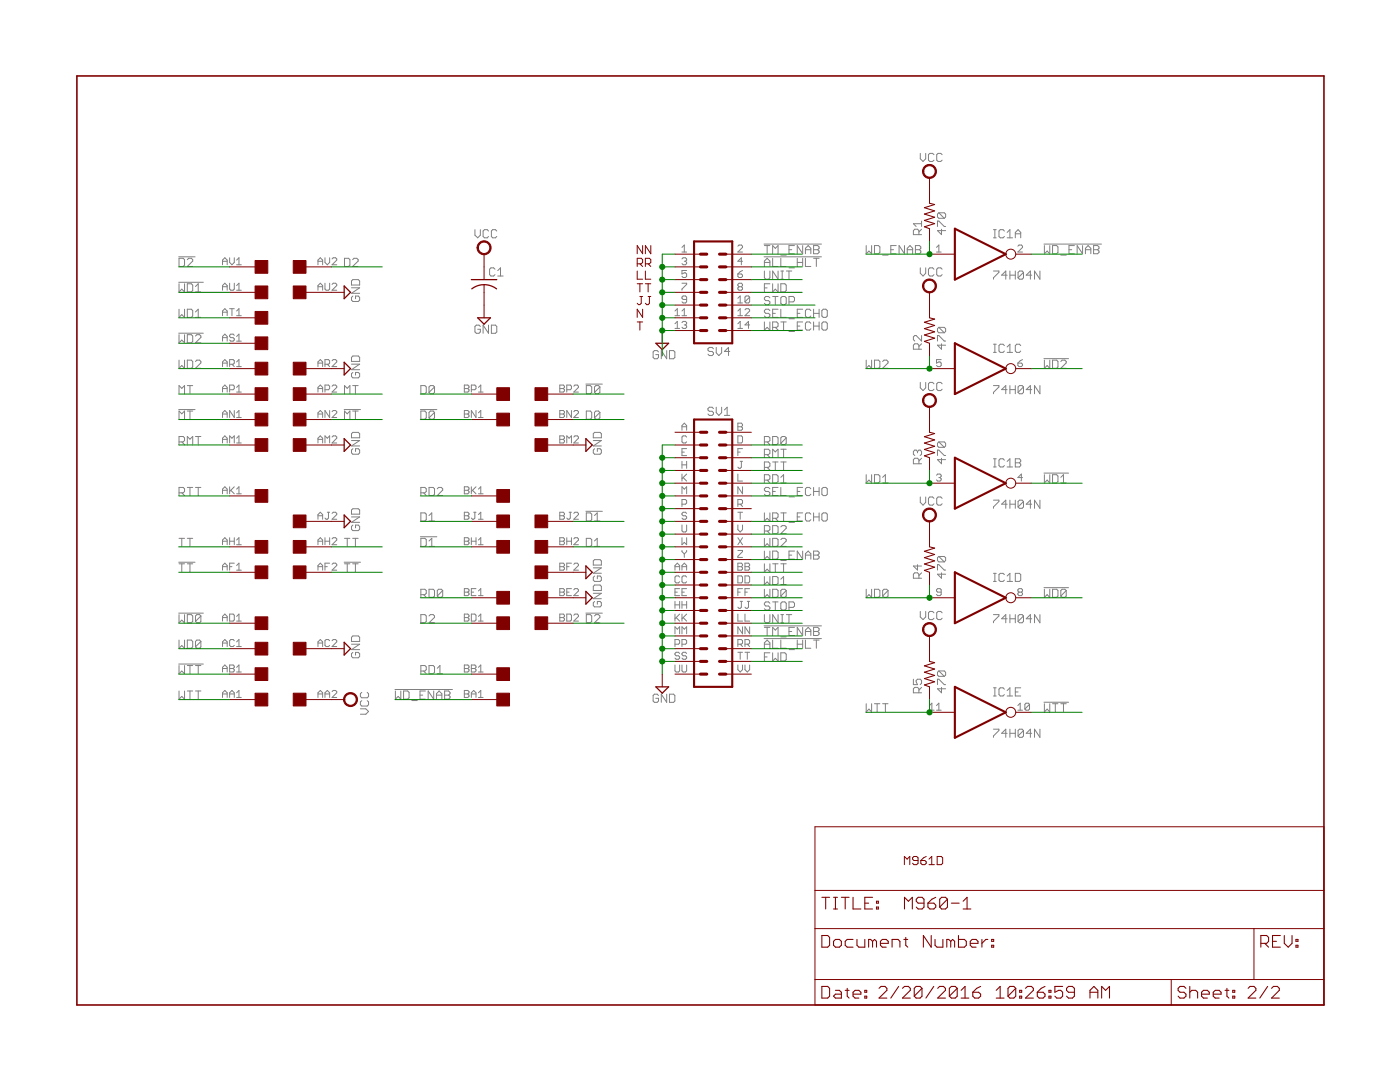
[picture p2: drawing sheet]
<svg xmlns="http://www.w3.org/2000/svg" width="279mm" height="216mm" viewBox="0 0 279 216" stroke-linecap="round" stroke-linejoin="round" font-family="sans-serif">
<g fill="none" stroke="#808080" stroke-width=".2">
<path d="M183.7 30.6v1.1l.5 .5 .5-.5v-1.1M186.4 30.9l-.3-.3h-.5l-.3 .3v1.1l.3 .2h.5l.3-.2M188 30.9l-.3-.3h-.5l-.3 .3v1.1l.3 .2h.5l.3-.2M35.7 56.3h4.9M35.7 51.2h3.2M35.7 51.5h.9l.2 .3v1.1l-.2 .3h-.9zM35.7 56.6v1.7l.6-.6 .5 .6v-1.7M37.4 56.6h.8l.3 .3v1.1l-.3 .3h-.8zM37.4 51.8l.3-.3h.5l.3 .3v.3l-1.1 1.1h1.1M39 57.2l.6-.6v1.7M39 58.3h1.1M44.4 57.2h.9"/>
<path d="M44.4 52.1h.9M44.4 52.8v-.9l.5-.5 .4 .5v.9M44.4 57.9v-.9l.5-.5 .4 .5v.9M45.8 56.5v1.2l.3 .2h.4l.3-.2v-1.2M45.8 51.4v1l.5 .4 .5-.4v-1M47.2 57.9h1M47.2 52.8h1M47.2 51.9l.5-.5v1.4M47.2 57l.5-.5v1.4M63.5 52.8v-.9l.4-.5 .5 .5v.9M63.5 57.9v-.9l.4-.5 .5 .5v.9M63.5 57.2h.9"/>
<path d="M63.5 52.1h.9M64.9 51.4v1l.4 .4 .5-.4v-1M64.9 56.5v1.2l.2 .2h.5l.2-.2v-1.2M66.3 51.7l.2-.3h.5l.2 .3v.2l-.9 .9h.9M66.3 56.7l.2-.2h.5l.2 .2v.3l-.9 .9h.9M68.7 51.5h.9l.2 .3v1.1l-.2 .3h-.9zM70.1 57.4h1.7l-1.7 1.1h1.7M70.4 51.8l.3-.3h.5l.3 .3v.3l-1.1 1.1h1.1M70.4 55.8h1.1l.3 .3v.8h-1.7v-.8zM70.4 59.1l-.3 .3v.5l.3 .3h1.1l.3-.3v-.5l-.3-.3h-.5v.5M94.8 45.8v1.1l.5 .6 .6-.6v-1.1M97.5 46.1l-.3-.3h-.5l-.3 .3v1.1l.3 .3h.5l.3-.3"/>
<path d="M98.8 53.7l-.3-.3h-.5l-.3 .3v1.1l.3 .3h.5l.3-.3M99.1 46.1l-.2-.3h-.6l-.2 .3v1.1l.2 .3h.6l.2-.3M99.3 55.1h1.1M99.3 54l.6-.6v1.7M136.1 56.5h.9v.2l-.9 1v.2M136.1 51.7l.2-.3h.5l.2 .3v.2l-.2 .2M136.1 50.3h.9M136.1 49.4l.5-.5v1.4M136.6 52.1h.2M136.8 52.1l.2 .3v.2l-.2 .2h-.5l-.2-.2M137 59.8h-.7l-.2-.3v-.2l.2-.2h.5l.2 .2v.9l-.2 .3h-.5l-.2-.3M137 54h-.9v.7l.7-.3 .2 .3v.4l-.2 .3h-.5l-.2-.3"/>
<path d="M147.3 49.1l.2-.2h.5l.2 .2v.3l-.9 .9h.9M147.3 54.7h.7l.2 .2v.2l-.2 .3h-.5l-.2-.3zM147.3 59.5l.4-.4v1.4M147.5 57.2h.5M147.5 57.2l-.2 .2v.3l.2 .2h.5l.2-.2v-.3l-.2-.2M147.5 57.2l-.2-.2v-.3l.2-.2h.5l.2 .2v.3l-.2 .2M148.2 52.1h-.9l.7-.7v1.4M148.2 54l-.9 .7M149.6 59.3l-.2-.2h-.5l-.2 .2v.9M149.6 59.3v.9l-.2 .3h-.5l-.2-.3M149.6 59.3l-.9 .9M152.5 48.7h11.4"/>
<path d="M152.5 51.2h11.4M152.5 57.4h.6M152.5 54.1v1.3l.3 .3h.6l.2-.3v-1.3M152.5 53.2v-1.1l.6-.6 .5 .6v1.1M152.5 49h1.1M152.5 52.4h1.1M153.1 49v1.6M153.6 56.6h-1.1v1.7M153.6 59.4l-.2-.2h-.6l-.3 .2v.3l.3 .3h.6l.2 .2v.3l-.2 .3h-.6l-.3-.3M154.2 50.6v-1.6l.5 .6 .6-.6v1.6M154.2 51.5v1.7h1.1M154.2 56.6v1.7l.5-.6 .6 .6v-1.7"/>
<path d="M154.2 59.2h1.1M154.7 59.2v1.6M155.3 54.1v1.6l-1.1-1.6v1.6M155.8 54.1h.6M155.8 55.7h.6M155.8 59.4l.3-.2h.5l.3 .2v1.1l-.3 .3h-.5l-.3-.3zM155.8 51.5v1.7h1.1M155.8 56.6h.8l.3 .3v1.1l-.3 .3h-.8zM155.8 50.9h1.1M156.1 54.1v1.6M156.9 54.1h1.1M157.5 53.4h1.1"/>
<path d="M157.5 49.8h.5M157.5 54.1v1.6M158.6 49h-1.1v1.6h1.1M159.1 51.5v1.7M159.1 52.4h1.1M160.2 49v1.6l-1.1-1.6v1.6M160.2 51.5v1.7M160.7 50.6v-1l.6-.6 .5 .6v1M160.7 49.8h1.1M160.7 51.5v1.7h1.1M162.4 49h.8l.3 .3v.3l-.3 .2 .3 .3v.3l-.3 .2h-.8zM162.4 49.8h.8"/>
<path d="M162.4 51.5h1.1M162.9 51.5v1.7M172.9 49v1.6l.5-.5 .5 .5v-1.6M174.5 49h.8l.3 .3v1.1l-.3 .2h-.8zM176.1 50.9h1.1M177.8 49.8h.5M178.9 49h-1.1v1.6h1.1M180.5 49v1.6l-1.1-1.6v1.6M181.1 49.8h1M181.1 50.6v-1l.5-.6 .5 .6v1M182.7 49h.8l.3 .3v.3l-.3 .2 .3 .3v.3l-.3 .2h-.8zM182.7 49.8h.8"/>
<path d="M183.4 46.8v-.8l-.3-.3h-.5l-.3 .3v.8h1.6M183.7 53.4v1.1l.5 .6 .5-.6v-1.1M183.9 45.7l-.5 .6M183.9 44.6h-1.6l.5 .6M183.9 44.1v1.1M186.4 53.7l-.3-.3h-.5l-.3 .3v1.1l.3 .3h.5l.3-.3M186.9 49.4l.5-.5v1.4M186.9 50.3h.9M187.1 45.2v-1.1h.3l1 1.1h.3M187.4 42.5l-.3 .2v.6l.3 .3h1M187.4 42.5h1l.3 .2v.6l-.3 .3M187.4 42.5l1 1.1"/>
<path d="M187.9 45.7v1.1l-.8-.8h1.6M188 53.7l-.3-.3h-.5l-.3 .3v1.1l.3 .3h.5l.3-.3M198.3 54.1h1v.3l-1 1v.3M198.3 45.8h.5M198.3 47.5h.5M198.5 45.8v1.7M200.4 46.1l-.2-.3h-.6l-.2 .3v1.1l.2 .3h.6l.2-.3M201 54.9h-1.1l.8-.8v1.6M201 46.4l.5-.6v1.7M201 47.5h1.1M201.5 54.9h1.1M201.5 54.1v1.6"/>
<path d="M202.6 47.5v-1.1l.6-.6 .5 .6v1.1M202.6 54.1v1.6M202.6 46.7h1.1M203.1 49.1l.3-.2h.4l.3 .2v.3l-1 .9h1M204.3 54.4l-.3-.3h-.5l-.3 .3v1M204.3 54.4v1l-.3 .3h-.5l-.3-.3M204.3 54.4l-1.1 1M205.9 54.9h-1.1l.8-.8v1.6M207.5 54.1v1.6l-1-1.6v1.6M208.3 48.7h11.5M208.4 49v1.6l.6-.5 .5 .5v-1.6M210.1 49h.8l.2 .3v1.1l-.2 .2h-.8z"/>
<path d="M211.7 50.9h1.1M213.3 49.8h.6M214.4 49h-1.1v1.6h1.1M216 49v1.6l-1-1.6v1.6M216.6 49.8h1.1M216.6 50.6v-1l.5-.6 .6 .6v1M218.2 49h.9l.2 .3v.3l-.2 .2 .2 .3v.3l-.2 .2h-.9zM218.2 49.8h.9M35.7 66.5h4.9M35.7 78.6v-1.7l.6 .6 .5-.6v1.7M35.7 61.7v1.6l.6-.5 .5 .5v-1.6M35.7 66.8v1.6l.6-.5 .5 .5v-1.6"/>
<path d="M35.7 71.9v1.6l.6-.6 .5 .6v-1.6M37.4 76.9h1.1M37.4 61.7h.8l.3 .3v1.1l-.3 .2h-.8zM37.4 66.8h.8l.3 .3v1l-.3 .3h-.8zM37.4 71.9h.8l.3 .2v1.1l-.3 .3h-.8zM37.9 76.9v1.7M39 62.3l.6-.6v1.6M39 67.1l.3-.3h.5l.3 .3v.2l-1.1 1.1h1.1M39 72.1l.3-.2h.5l.3 .2v.3l-1.1 1.1h1.1M39 63.3h1.1M44.4 77.5h.9M44.4 72.5h.9"/>
<path d="M44.4 63v-.9l.5-.5 .4 .5v.9M44.4 68.1v-1l.5-.4 .4 .4v1M44.4 73.2v-1l.5-.4 .4 .4v1M44.4 78.2v-.9l.5-.5 .4 .5v.9M44.4 67.4h.9M44.4 62.3h.9M45.8 77.8h.7l.3-.3v-.4l-.3-.3h-.7v1.4M45.8 72.7h.7l.3-.2v-.5l-.3-.2h-.7v1.4M45.8 61.6h1M46.3 72.7l.5 .5M46.3 61.6v1.4M46.8 66.9l-.3-.2h-.4l-.3 .2v.2l.3 .3h.4l.3 .2v.2l-.3 .3h-.4l-.3-.3"/>
<path d="M47.2 68.1h1M47.2 78.2h1M47.2 73.2h1M47.2 62.1l.5-.5v1.4M47.2 67.1l.5-.4v1.4M47.2 72.2l.5-.4v1.4M47.2 77.3l.5-.5v1.4M47.2 63h1M63.5 73.2v-1l.4-.4 .5 .4v1M63.5 78.2v-.9l.4-.5 .5 .5v.9M63.5 77.5h.9M63.5 72.5h.9"/>
<path d="M64.9 72.7h.7l.2-.2v-.5l-.2-.2h-.7v1.4M64.9 77.8h.7l.2-.3v-.4l-.2-.3h-.7v1.4M65.3 72.7l.5 .5M66.3 72l.2-.2h.5l.2 .2v.2l-.9 1h.9M66.3 77.1l.2-.3h.5l.2 .3v.2l-.9 .9h.9M68.7 78.6v-1.7l.6 .6 .5-.6v1.7M70.1 72.7h1.7l-1.7 1.1h1.7M70.4 76.9h1.1M70.4 71h1.1l.3 .3v.8h-1.7v-.8zM70.4 74.3l-.3 .3v.5l.3 .3h1.1l.3-.3v-.5l-.3-.3h-.5v.5M70.9 76.9v1.7M84 76.9h.8l.3 .3v1.1l-.3 .3h-.8z"/>
<path d="M86.7 77.2l-.3-.3h-.5l-.3 .3v1.1M86.7 77.2v1.1l-.3 .3h-.5l-.3-.3M86.7 77.2l-1.1 1.1M92.7 77.5h.7M92.7 76.8h.7l.2 .3v.2l-.2 .2 .2 .3v.2l-.2 .2h-.7zM94.1 77.8h.7l.2-.3v-.4l-.2-.3h-.7v1.4M95.5 78.2h.9M95.5 77.3l.4-.5v1.4M95.9 65.2l-.3-.3h-.5l-.3 .3v1l.3 .3h.5l.3-.3v-.5h-.6M97.5 64.9v1.6l-1.1-1.6v1.6M98.1 64.9h.8l.2 .3v1l-.2 .3h-.8zM111.7 77.5h.7"/>
<path d="M111.7 76.8h.7l.2 .3v.2l-.2 .2 .2 .3v.2l-.2 .2h-.7zM113.1 77.8h.7l.2-.3v-.4l-.2-.3h-.7v1.4M114.5 77.1l.2-.3h.5l.2 .3v.2l-.9 .9h.9M116.9 76.6h3.3M117 76.9h.8l.3 .3v1.1l-.3 .3h-.8zM119.7 77.2l-.3-.3h-.5l-.3 .3v1.1M119.7 77.2v1.1l-.3 .3h-.5l-.3-.3M119.7 77.2l-1.1 1.1M131.4 70.2l-.3-.2h-.5l-.3 .2v1.1l.3 .3h.5l.3-.3v-.5h-.5M133.1 70v1.6l-1.1-1.6v1.6M133.6 70h.8l.3 .2v1.1l-.3 .3h-.8zM134.7 63h.9"/>
<path d="M134.7 62.1l.5-.5v1.4M134.7 64.6l.5-.5v1.4M134.7 65.5h.9M136.1 64.4l.2-.3h.5l.2 .3v.2l-.2 .2M136.1 63h.9M136.1 62.1l.5-.5v1.4M136.6 64.8h.2M136.8 64.8l.2 .3v.2l-.2 .2h-.5l-.2-.2M142.4 69.6l-.3-.3h-.5l-.3 .3v.3l.3 .2h.5l.3 .3v.3l-.3 .3h-.5l-.3-.3M142.9 69.3v1.1l.6 .6 .5-.6v-1.1M145.6 70.1h-1l.8-.8v1.7M147.3 63h.9"/>
<path d="M147.3 62.1l.4-.5v1.4M147.3 64.6l.4-.5v1.4M147.3 60.5h.9M147.3 65.5h.9M148.7 61.8l.2-.2h.5l.2 .2v.3l-.9 .9h.9M149.6 64.8h-.9l.7-.7v1.4M152.5 64.2v1.7l.6-.6 .5 .6v-1.7M153.6 62l-.2-.3h-.6l-.3 .3v.3l.3 .2h.6l.2 .3v.3l-.2 .2h-.6l-.3-.2M154.2 65.3h.8l.3-.2v-.6l-.3-.3h-.8v1.7M154.2 62.5h.5M154.7 65.3l.6 .6M155.3 61.7h-1.1v1.6h1.1"/>
<path d="M155.8 61.7v1.6h1.1M155.8 64.2h1.1M156.4 64.2v1.7M157.5 60.2h.8l.3-.2v-.6l-.3-.2h-.8v1.6M157.5 66.1h1.1M157.5 63.6h1.1M159.1 65.1h.5M159.1 62.5h.5M160.2 61.7h-1.1v1.6h1.1M160.2 64.2h-1.1v1.7h1.1M161.8 62l-.3-.3h-.5l-.3 .3v1.1l.3 .2h.5l.3-.2M161.8 64.5l-.3-.3h-.5l-.3 .3v1.1l.3 .3h.5l.3-.3"/>
<path d="M162.4 61.7v1.6M162.4 64.2v1.7M162.4 65.1h1.1M162.4 62.5h1.1M163.5 61.7v1.6M163.5 64.2v1.7M164 62l.3-.3h.5l.3 .3v1.1l-.3 .2h-.5l-.3-.2zM164.3 64.2h.5l.3 .3v1.1l-.3 .3h-.5l-.3-.3v-1.1zM172.9 71.9v1.6l.5-.6 .5 .6v-1.6M174.5 71.9h.8l.3 .2v1.1l-.3 .3h-.8zM176.1 72.1l.3-.2h.6l.2 .2v.3l-1.1 1.1h1.1M183.4 69.7v-.8l-.3-.3h-.5l-.3 .3v.8h1.6"/>
<path d="M183.7 76.3v1.1l.5 .5 .5-.5v-1.1M183.9 67v1.1l-1.1-1.1h-.2l-.3 .2v.6l.3 .3M183.9 68.6l-.5 .5M186.4 76.6l-.3-.3h-.5l-.3 .3v1.1l.3 .2h.5l.3-.2M187.1 68.1v-1.1h.3l1 1.1h.3M187.4 65.3h1l.3 .3v.5l-.3 .3M187.4 65.3l-.3 .3v.5l.3 .3h1M187.4 65.3l1 1.1M187.8 71.8h-.9v.7l.5-.3h.2l.2 .3v.4l-.2 .3h-.5l-.2-.3M187.9 68.6v1.1l-.8-.8h1.6M188 76.6l-.3-.3h-.5l-.3 .3v1.1l.3 .2h.5l.3-.2M198.3 76.9h1v.3l-1 1.1v.3"/>
<path d="M198.3 70.3h.5M198.3 68.7h.5M198.5 68.7v1.6M200.4 69l-.2-.3h-.6l-.2 .3v1l.2 .3h.6l.2-.3M201 77.7h-1.1l.8-.8v1.7M201 69.2l.5-.5v1.6M201 70.3h1.1M201.5 76.9v1.7M201.5 77.7h1.1M202.6 76.9v1.7M203.1 72.5h.7l.3 .2v.2l-.3 .3h-.4l-.3-.3zM203.7 69l-.2-.3h-.6l-.3 .3v1l.3 .3h.6l.2-.3"/>
<path d="M204.1 71.8l-1 .7M204.3 77.2l-.3-.3h-.5l-.3 .3v1.1M204.3 77.2v1.1l-.3 .3h-.5l-.3-.3M204.3 77.2l-1.1 1.1M205.9 77.7h-1.1l.8-.8v1.7M207.5 76.9v1.7l-1-1.7v1.7M208.3 71.6h5M208.4 71.9v1.6l.6-.6 .5 .6v-1.6M210.1 71.9h.8l.2 .2v1.1l-.2 .3h-.8zM211.7 72.1l.3-.2h.5l.3 .2v.3l-1.1 1.1h1.1M35.7 81.7h3.2M35.7 88.2h.9l.2-.3v-.5l-.2-.3h-.9v1.6"/>
<path d="M35.7 98.3h.9l.2-.2v-.6l-.2-.2h-.9v1.6M35.7 83.7v-1.7l.6 .6 .5-.6v1.7M36.3 88.2l.5 .5M36.3 98.3l.5 .6M37.4 88.7v-1.6l.5 .5 .6-.5v1.6M37.4 97.3h1.1M37.4 82h1.1M37.9 82v1.7M37.9 97.3v1.6M39 87.1h1.1M39 97.3h1.1M39.6 87.1v1.6"/>
<path d="M39.6 97.3v1.6M44.4 87.7h.9M44.4 82.6h.9M44.4 83.3v-.9l.5-.5 .4 .5v.9M44.4 88.4v-1l.5-.4 .4 .4v1M44.4 98.5v-.9l.5-.5 .4 .5v.9M44.4 97.8h.9M45.8 88.4v-1.4l.5 .4 .5-.4v1.4M45.8 97.1v1.4M46.1 97.8l.7 .7M46.8 81.9v1.4l-1-1.4v1.4M46.8 97.1l-1 1"/>
<path d="M47.2 88.4h1M47.2 83.3h1M47.2 97.6l.5-.5v1.4M47.2 82.4l.5-.5v1.4M47.2 87.4l.5-.4v1.4M47.2 98.5h1M63.5 83.3v-.9l.4-.5 .5 .5v.9M63.5 88.4v-1l.4-.4 .5 .4v1M63.5 87.7h.9M63.5 82.6h.9M64.9 88.4v-1.4l.4 .4 .5-.4v1.4M65.8 81.9v1.4l-.9-1.4v1.4"/>
<path d="M66.3 87.2l.2-.2h.5l.2 .2v.2l-.9 1h.9M66.3 82.1l.2-.2h.5l.2 .2v.3l-.9 .9h.9M68.7 81.7h3.2M68.7 83.7v-1.7l.6 .6 .5-.6v1.7M70.1 87.9h1.7l-1.7 1.1h1.7M70.4 82h1.1M70.4 86.3h1.1l.3 .3v.8h-1.7v-.8zM70.4 89.5l-.3 .3v.6l.3 .2h1.1l.3-.2v-.6l-.3-.3h-.5v.6M70.9 82v1.7M83.9 81.7h3.3M84 82h.8l.3 .3v1.1l-.3 .3h-.8zM84 98.3h.8l.3-.2v-.6l-.3-.2h-.8v1.6"/>
<path d="M84.5 98.3l.6 .6M85.6 97.3h.8l.3 .2v1.1l-.3 .3h-.8zM86.7 82.3l-.3-.3h-.5l-.3 .3v1.1M86.7 82.3v1.1l-.3 .3h-.5l-.3-.3M86.7 82.3l-1.1 1.1M87.3 97.5l.2-.2h.6l.2 .2v.3l-1 1.1h1M92.7 82.6h.7M92.7 81.9h.7l.2 .2v.3l-.2 .2 .2 .2v.3l-.2 .2h-.7zM92.7 97.8h.7M92.7 97.1h.7l.2 .3v.2l-.2 .2 .2 .3v.2l-.2 .2h-.7zM94.1 97.1v1.4M94.3 97.8l.7 .7"/>
<path d="M95 81.9v1.4l-.9-1.4v1.4M95 97.1l-.9 1M95.5 83.3h.9M95.5 98.5h.9M95.5 82.4l.4-.5v1.4M95.5 97.6l.4-.5v1.4M111.7 87.7h.7M111.7 87h.7l.2 .2v.2l-.2 .3 .2 .2v.3l-.2 .2h-.7zM111.7 82.6h.7M111.7 81.9h.7l.2 .2v.3l-.2 .2 .2 .2v.3l-.2 .2h-.7zM113.1 88.4v-1.4l.5 .4 .4-.4v1.4M114 81.9v1.4l-.9-1.4v1.4"/>
<path d="M114.5 87.2l.2-.2h.5l.2 .2v.2l-.9 1h.9M114.5 82.1l.2-.2h.5l.2 .2v.3l-.9 .9h.9M117 82h.8l.3 .3v1.1l-.3 .3h-.8zM118.4 87.9h1.6l-1.6 1.1h1.6M118.7 89.5l-.3 .3v.6l.3 .2h1.1l.2-.2v-.6l-.2-.3h-.6v.6M118.7 86.3h1.1l.2 .3v.8h-1.6v-.8zM119.7 82.3v1.1l-.3 .3h-.5l-.3-.3M119.7 82.3l-.3-.3h-.5l-.3 .3v1.1M119.7 82.3l-1.1 1.1M136.1 85.9v-1l.5-.5 .4 .5v1M136.1 92.1v1.4M136.1 94.6v1.4"/>
<path d="M136.1 98.5v-1.4l.5 .5 .4-.5v1.4M136.1 85.2h.9M136.1 90.2h.5M136.1 92.8h.9M136.3 95.3l.7 .7M137 89.5h-.9v1.4h.9M137 87.2l-.2-.2h-.5l-.2 .2v1l.2 .2h.5l.2-.2M137 92.1v1.4M137 94.6l-.9 .9M142.4 81.5l-.3-.2h-.5l-.3 .2v.3l.3 .3h.5l.3 .2v.3l-.3 .3h-.5l-.3-.3M142.9 81.3v1l.6 .6 .5-.6v-1M144.6 82.9h1"/>
<path d="M144.6 81.8l.5-.5v1.6M147.3 87h.7l.2 .2v1l-.2 .2h-.7zM147.3 94.6v1.4h.9M147.3 84.4h.7l.2 .3v.2l-.2 .3 .2 .2v.2l-.2 .3h-.7zM147.3 85.2h.7M147.3 90.2h.4M147.7 92.1h.5M148 92.1v1.1l-.3 .3h-.2l-.2-.3M148.2 89.5h-.9v1.4M148.2 97.1v1.4l-.9-1.4v1.4M152.5 88.2h.9l.2-.3v-.5l-.2-.3h-.9v1.6M152.5 90.7h.9l.2-.3v-.5l-.2-.3h-.9v1.7"/>
<path d="M152.5 93.3h.9l.2-.3v-.5l-.2-.3h-.9v1.6M152.5 95.8h.9l.2-.3v-.5l-.2-.3h-.9v1.7M153.1 90.7l.5 .6M153.1 93.3l.5 .5M153.1 88.2l.5 .5M153.1 95.8l.5 .6M153.6 97.5l-.2-.2h-.6l-.3 .2v.3l.3 .3h.6l.2 .2v.3l-.2 .3h-.6l-.3-.3M154.2 87.1h.8l.3 .3v1.1l-.3 .2h-.8zM154.2 91.3v-1.7l.5 .6 .6-.6v1.7M154.2 94.7h.8l.3 .3v1.1l-.3 .3h-.8zM154.2 92.2h1.1M154.2 98.1h.5"/>
<path d="M154.7 92.2v1.6M155.3 97.3h-1.1v1.6h1.1M155.8 89.6h1.1M155.8 95.2l.6-.5v1.7M155.8 92.2h1.1M155.8 97.3v1.6h1.1M155.8 96.4h1.1M156.4 89.6v1.7M156.4 92.2v1.6M156.9 87.4l-.3-.3h-.5l-.3 .3v1.1M156.9 87.4v1.1l-.3 .2h-.5l-.3-.2M156.9 87.4l-1.1 1.1"/>
<path d="M157.5 99.1h1.1M159.1 98.1h.5M160.2 97.3h-1.1v1.6h1.1M161.8 97.5l-.3-.2h-.5l-.3 .2v1.1l.3 .3h.5l.3-.3M162.4 97.3v1.6M162.4 98.1h1.1M163.5 97.3v1.6M164 97.5l.3-.2h.5l.3 .2v1.1l-.3 .3h-.5l-.3-.3zM172.9 94.7v1.7l.5-.6 .5 .6v-1.7M174.5 94.7h.8l.3 .3v1.1l-.3 .3h-.8zM176.1 95.2l.6-.5v1.7M176.1 96.4h1.1"/>
<path d="M183.1 90.1l-.3-.3h-.2l-.3 .3v.5l.3 .3M183.1 90.1l.3-.3h.2l.3 .3v.5l-.3 .3M183.1 90.1v.3M183.4 92.5v-.8l-.3-.3h-.5l-.3 .3v.8h1.6M183.7 99.2v1l.5 .6 .5-.6v-1M183.9 91.4l-.5 .6M186.4 99.4l-.3-.2h-.5l-.3 .2v1.1l.3 .3h.5l.3-.3M186.9 94.8l.2-.2h.5l.2 .2v.3l-.2 .2M187.1 90.9v-1.1h.3l1 1.1h.3M187.4 88.2l-.3 .3v.5l.3 .3h1M187.4 88.2h1l.3 .3v.5l-.3 .3M187.4 88.2l1 1.1"/>
<path d="M187.4 95.3h.2M187.6 95.3l.2 .2v.3l-.2 .2h-.5l-.2-.2M187.9 91.4v1.1l-.8-.8h1.6M188 99.4l-.3-.2h-.5l-.3 .2v1.1l.3 .3h.5l.3-.3M198.3 99.8h1v.3l-1 1.1v.2M198.3 93.2h.5M198.3 91.5h.5M198.5 91.5v1.7M200.4 91.8l-.2-.3h-.6l-.2 .3v1.1l.2 .3h.6l.2-.3M201 92.1l.5-.6v1.7M201 93.2h1.1M201.5 99.8v1.6"/>
<path d="M202.6 91.5h.9l.2 .3v.3l-.2 .3 .2 .2v.3l-.2 .3h-.9zM202.6 99.8v1.6M202.6 92.4h.9M204.1 95.3h-1l.7-.7v1.4M207.5 99.8v1.6l-1-1.6v1.6M208.3 94.4h5M208.4 94.7v1.7l.6-.6 .5 .6v-1.7M210.1 94.7h.8l.2 .3v1.1l-.2 .3h-.8zM211.7 96.4h1.1M211.7 95.2l.5-.5v1.7M35.7 112.2h3.2M35.7 112.5h1.1"/>
<path d="M35.7 107.4h1.1M36.3 107.4v1.6M36.3 112.5v1.6M37.4 112.5h1.1M37.4 107.4h1.1M37.9 107.4v1.6M37.9 112.5v1.6M44.4 108h.9M44.4 113.1h.9M44.4 108.7v-.9l.5-.5 .4 .5v.9M44.4 113.8v-1l.5-.4 .4 .4v1M45.8 108h1"/>
<path d="M45.8 113.1h.5M45.8 107.3v1.4M46.8 112.4h-1v1.4M46.8 107.3v1.4M47.2 113.8h1M47.2 108.7h1M47.2 107.8l.5-.5v1.4M47.2 112.8l.5-.4v1.4M63.5 103.6v-.9l.4-.5 .5 .5v.9M63.5 108.7v-.9l.4-.5 .5 .5v.9M63.5 113.8v-1l.4-.4 .5 .4v1M63.5 102.9h.9"/>
<path d="M63.5 108h.9M63.5 113.1h.9M64.9 107.3v1.4M64.9 108h.9M64.9 113.1h.4M65.3 102.2h.5M65.6 102.2v1.2l-.3 .2h-.2l-.2-.2M65.8 112.4h-.9v1.4M65.8 107.3v1.4M66.3 112.6l.2-.2h.5l.2 .2v.2l-.9 1h.9M66.3 102.4l.2-.2h.5l.2 .2v.3l-.9 .9h.9M66.3 107.5l.2-.2h.5l.2 .2v.3l-.9 .9h.9"/>
<path d="M68.7 112.2h3.2M68.7 112.5h1.1M68.7 107.4h1.1M69.3 107.4v1.6M69.3 112.5v1.6M70.1 101.8l.3-.3h1.1l.3 .3v.8h-1.7zM70.1 103.1h1.7l-1.7 1.1h1.7M70.4 112.5h1.1M70.4 107.4h1.1M70.4 104.8l-.3 .3v.5l.3 .3h1.1l.3-.3v-.5l-.3-.3h-.5v.5M70.9 107.4v1.6M70.9 112.5v1.6"/>
<path d="M83.9 107.1h3.3M84 118.7h.8l.3-.3v-.6l-.3-.2h-.8v1.6M84 102.3h.8l.3 .3v1.1l-.3 .3h-.8zM84 107.4h.8l.3 .3v1.1l-.3 .2h-.8zM84.5 118.7l.6 .5M85.6 117.6h.8l.3 .2v1.1l-.3 .3h-.8zM85.6 109h1.1M85.6 107.9l.6-.5v1.6M85.6 102.9l.6-.6v1.7M85.6 104h1.1M88.3 117.8v1.1l-.2 .3h-.6l-.2-.3M88.3 117.8l-.2-.2h-.6l-.2 .2v1.1"/>
<path d="M88.3 117.8l-1 1.1M92.7 102.9h.7M92.7 102.2h.7l.2 .2v.3l-.2 .2 .2 .2v.3l-.2 .2h-.7zM92.7 108h.7M92.7 107.3h.7l.2 .2v.3l-.2 .2 .2 .2v.3l-.2 .2h-.7zM92.7 117.5h.7l.2 .2v.2l-.2 .3 .2 .2v.2l-.2 .3h-.7zM92.7 118.2h.7M94.1 108h.9M94.1 107.3v1.4M94.1 118.2h.4M94.5 102.2h.5M94.8 102.2v1.2l-.3 .2h-.2l-.2-.2"/>
<path d="M95 117.5h-.9v1.4h.9M95 107.3v1.4M95.5 103.6h.9M95.5 108.7h.9M95.5 102.7l.4-.5v1.4M95.5 107.8l.4-.5v1.4M95.5 117.9l.4-.4v1.4M95.5 118.9h.9M111.7 112.4h.7l.2 .2v.2l-.2 .3 .2 .2v.2l-.2 .3h-.7zM111.7 102.9h.7M111.7 102.2h.7l.2 .2v.3l-.2 .2 .2 .2v.3l-.2 .2h-.7zM111.7 108h.7"/>
<path d="M111.7 107.3h.7l.2 .2v.3l-.2 .2 .2 .2v.3l-.2 .2h-.7zM111.7 113.1h.7M111.7 117.5h.7l.2 .2v.2l-.2 .3 .2 .2v.2l-.2 .3h-.7zM111.7 118.2h.7M113.1 108h.9M113.1 113.1h.5M113.1 118.2h.5M113.1 107.3v1.4M113.6 102.2h.4M113.8 102.2v1.2l-.2 .2h-.3l-.2-.2M114 112.4h-.9v1.4M114 117.5h-.9v1.4h.9"/>
<path d="M114 107.3v1.4M114.5 112.6l.2-.2h.5l.2 .2v.2l-.9 1h.9M114.5 102.4l.2-.2h.5l.2 .2v.3l-.9 .9h.9M114.5 107.5l.2-.2h.5l.2 .2v.3l-.9 .9h.9M114.5 117.7l.2-.2h.5l.2 .2v.2l-.9 1h.9M116.9 102h3.3M117 107.4h.8l.3 .3v1.1l-.3 .2h-.8zM117 102.3h.8l.3 .3v1.1l-.3 .3h-.8zM118.4 111.9l.3-.2h1.1l.2 .2v.9h-1.6zM118.4 118.4h1.6l-1.6 1.1h1.6M118.4 113.3h1.6l-1.6 1.1h1.6M118.6 102.9l.6-.6v1.7"/>
<path d="M118.6 107.9l.6-.5v1.6M118.6 109h1.1M118.6 104h1.1M118.7 114.9l-.3 .3v.6l.3 .2h1.1l.2-.2v-.6l-.2-.3h-.6v.6M118.7 116.7h1.1l.2 .3v.8h-1.6v-.8zM134.7 113.1h.9M134.7 118.2h.5M134.7 113.8v-1l.5-.4 .4 .4v1M134.7 120v1.4M135.6 117.5h-.9v1.4h.9M135.6 115.1l-.2-.2h-.5l-.2 .2v1l.2 .2h.5l.2-.2M135.6 120v1.4"/>
<path d="M136.1 100.6h.7l.2-.2v-.5l-.2-.2h-.7v1.4M136.1 113.1h.9M136.1 118.2h.5M136.1 104.8v1.1l.2 .3h.5l.2-.3v-1.1M136.1 107.3v1.4l.5-.5 .4 .5v-1.4M136.1 109.8v.3l.5 .4M136.1 113.8v-1l.5-.4 .4 .4v1M136.1 120v1.4M136.6 110.5v.7M137 102.4l-.2-.2h-.5l-.2 .2v.3l.2 .2h.5l.2 .2v.3l-.2 .2h-.5l-.2-.2M137 117.5h-.9v1.4h.9M137 115.1l-.2-.2h-.5l-.2 .2v1l.2 .2h.5l.2-.2"/>
<path d="M137 109.8v.3l-.4 .4M137 120v1.4M147.3 100.6h.7l.2-.2v-.5l-.2-.2h-.7v1.4M147.3 112.4h.7l.2 .2v.2l-.2 .3 .2 .2v.2l-.2 .3h-.7zM147.3 102.2h.9M147.3 113.1h.7M147.3 118.2h.4M147.3 104.8v.9l.4 .5 .5-.5v-.9M147.3 109.8h.9v.3l-.9 .9v.2h.9M147.3 114.9h.7l.2 .2v1l-.2 .2h-.7zM147.3 107.3l.9 1.4M147.7 120h.5"/>
<path d="M147.7 100.6l.5 .5M147.7 102.2v1.4M148 120v1.2l-.3 .2h-.2l-.2-.2M148.2 117.5h-.9v1.4M148.2 107.3l-.9 1.4M148.7 112.4h.7l.2 .2v.2l-.2 .3 .2 .2v.2l-.2 .3h-.7zM148.7 113.1h.7M148.7 118.2h.4M148.7 114.9h.7l.2 .2v1l-.2 .2h-.7zM149.1 120h.5M149.4 120v1.2l-.3 .2h-.2l-.2-.2M149.6 117.5h-.9v1.4"/>
<path d="M152.5 102.3v1.7l.6-.6 .5 .6v-1.7M152.5 106h.9l.2-.3v-.6l-.2-.2h-.9v1.6M152.5 107.4v1.6l.6-.5 .5 .5v-1.6M152.5 110v1.6l.6-.6 .5 .6v-1.6M152.5 112.5v1.6l.6-.5 .5 .5v-1.6M152.5 115v1.6l.6-.5 .5 .5v-1.6M152.5 117.6v1.6l.6-.5 .5 .5v-1.6M153.1 106l.5 .5M154.2 103.4h.8l.3-.3v-.5l-.3-.3h-.8v1.7M154.2 104.9h.8l.3 .2v1.1l-.3 .3h-.8zM154.2 107.4h.8l.3 .3v1.1l-.3 .2h-.8zM154.2 110h.8l.3 .2v1.1l-.3 .3h-.8z"/>
<path d="M154.2 115h.8l.3 .3v1.1l-.3 .2h-.8zM154.2 117.6h.8l.3 .2v1.1l-.3 .3h-.8zM154.2 112.5h1.1M154.7 112.5v1.6M154.7 103.4l.6 .6M155.8 115.6l.6-.6v1.6M155.8 112.5h1.1M155.8 105.1l.3-.2h.5l.3 .2v.3l-1.1 1.1h1.1M155.8 107.7l.3-.3h.5l.3 .3v.2l-1.1 1.1h1.1M155.8 116.6h1.1M155.8 111.8h1.1M155.8 102.3h1.1"/>
<path d="M156.4 102.3v1.7M156.4 112.5v1.6M156.9 117.8v1.1l-.3 .3h-.5l-.3-.3M156.9 117.8l-.3-.2h-.5l-.3 .2v1.1M156.9 117.8l-1.1 1.1M157.5 104.2h1.1M157.5 110.8h.5M158.6 110h-1.1v1.6h1.1M159.1 103.1h.5M160.2 102.3h-1.1v1.7h1.1M160.2 110v1.6l-1.1-1.6v1.6M160.7 110.8h1.1"/>
<path d="M160.7 111.6v-1.1l.6-.5 .5 .5v1.1M161.8 102.6l-.3-.3h-.5l-.3 .3v1.1l.3 .3h.5l.3-.3M162.4 103.1h1.1M162.4 110h.8l.3 .2v.3l-.3 .3 .3 .2v.3l-.3 .3h-.8zM162.4 110.8h.8M162.4 102.3v1.7M163.5 102.3v1.7M164 102.6l.3-.3h.5l.3 .3v1.1l-.3 .3h-.5l-.3-.3zM172.9 117.6v1.6l.5-.5 .5 .5v-1.6M174.5 117.6h.8l.3 .2v1.1l-.3 .3h-.8zM177.2 117.8v1.1l-.2 .3h-.6l-.3-.3M177.2 117.8l-.2-.2h-.6l-.3 .2v1.1"/>
<path d="M177.2 117.8l-1.1 1.1M183.1 112.7v1l-.8-.8h1.6M183.4 115.4v-.8l-.3-.3h-.5l-.3 .3v.8h1.6M183.9 114.3l-.5 .6M187.1 113.7v-1h.3l1 1h.3M187.4 111l-.3 .3v.5l.3 .3h1M187.4 111h1l.3 .3v.5l-.3 .3M187.4 111l1 1.1M187.8 118.2h-.7l-.2-.3v-.2l.2-.2h.5l.2 .2v.9l-.2 .3h-.5l-.2-.3M187.9 114.3v1.1l-.8-.8h1.6M198.3 116h.5M198.3 114.4h.5"/>
<path d="M198.5 114.4v1.6M200.4 114.7l-.2-.3h-.6l-.2 .3v1.1l.2 .2h.6l.2-.2M201 100.6h-1.1l.8-.8v1.6M201 114.9l.5-.5v1.6M201 116h1.1M201.5 100.6h1.1M202.6 114.4h.9l.2 .3v1.1l-.2 .2h-.9zM203.4 118.2l-.3-.3v-.2l.3-.2h.4l.3 .2v.2l-.3 .3M203.4 118.2l-.3 .2v.2l.3 .3h.4l.3-.3v-.2l-.3-.2M203.4 118.2h.4M204.3 100.1l-.3-.3h-.5l-.3 .3v1.1M204.3 100.1v1.1l-.3 .2h-.5l-.3-.2"/>
<path d="M204.3 100.1l-1.1 1.1M205.9 100.6h-1.1l.8-.8v1.6M208.3 117.3h5M208.4 117.6v1.6l.6-.5 .5 .5v-1.6M210.1 117.6h.8l.2 .2v1.1l-.2 .3h-.8zM212.8 117.8v1.1l-.3 .3h-.5l-.3-.3M212.8 117.8l-.3-.2h-.5l-.3 .2v1.1M212.8 117.8l-1.1 1.1M35.7 132.5h4.9M35.7 122.3h4.9M35.7 137.9v1.6l.6-.5 .5 .5v-1.6M35.7 122.6v1.7l.6-.6 .5 .6v-1.7"/>
<path d="M35.7 127.7v1.6l.6-.5 .5 .5v-1.6M35.7 132.8v1.6l.6-.5 .5 .5v-1.6M37.4 122.6h.8l.3 .3v1.1l-.3 .3h-.8zM37.4 127.7h.8l.3 .3v1.1l-.3 .2h-.8zM37.4 137.9h1.1M37.4 132.8h1.1M37.9 132.8v1.6M37.9 137.9v1.6M39 137.9h1.1M39 132.8h1.1M39.6 132.8v1.6M39.6 137.9v1.6"/>
<path d="M40.1 122.9l-.3-.3h-.5l-.3 .3v1.1M40.1 122.9v1.1l-.3 .3h-.5l-.3-.3M40.1 128v1.1l-.3 .2h-.5l-.3-.2M40.1 128l-.3-.3h-.5l-.3 .3v1.1M40.1 128l-1.1 1.1M40.1 122.9l-1.1 1.1M44.4 128.3h.9M44.4 138.5h.9M44.4 123.9v-.9l.5-.5 .4 .5v.9M44.4 129v-.9l.5-.5 .4 .5v.9M44.4 134.1v-.9l.5-.5 .4 .5v.9M44.4 139.2v-1l.5-.4 .4 .4v1"/>
<path d="M44.4 123.2h.9M44.4 133.4h.9M45.8 138.5h1M45.8 122.5h.7l.3 .3v.9l-.3 .2h-.7zM45.8 132.7h.7l.3 .2v.3l-.3 .2 .3 .2v.3l-.3 .2h-.7zM45.8 139.2v-1l.5-.4 .5 .4v1M45.8 133.4h.7M46.8 127.8l-.3-.2h-.4l-.3 .2v1l.3 .2h.4l.3-.2M47.2 129h1M47.2 139.2h1M47.2 123l.5-.5v1.4M47.2 128.1l.5-.5v1.4"/>
<path d="M47.2 133.2l.5-.5v1.4M47.2 138.2l.5-.4v1.4M47.2 123.9h1M47.2 134.1h1M63.5 129v-.9l.4-.5 .5 .5v.9M63.5 139.2v-1l.4-.4 .5 .4v1M63.5 128.3h.9M63.5 138.5h.9M64.9 139.2v-1l.4-.4 .5 .4v1M64.9 138.5h.9M65.8 127.8l-.2-.2h-.5l-.2 .2v1l.2 .2h.5l.2-.2M66.3 127.8l.2-.2h.5l.2 .2v.3l-.9 .9h.9"/>
<path d="M66.3 138l.2-.2h.5l.2 .2v.2l-.9 1h.9M70.1 128.5h1.7l-1.7 1.1h1.7M70.4 130.2l-.3 .3v.5l.3 .3h1.1l.3-.3v-.5l-.3-.3h-.5v.5M70.4 126.9h1.1l.3 .3v.8h-1.7v-.8zM72.2 139.8l-.3 .3v.5l.3 .3h1.1l.3-.3v-.5l-.3-.3M72.2 138.2l-.3 .2v.6l.3 .2h1.1l.3-.2v-.6l-.3-.2M78.8 137.6h11.5M78.9 137.9v1.6l.6-.5 .5 .5v-1.6M80.5 137.9h.9l.2 .3v1l-.2 .3h-.9zM82.2 139.8h1.1M83.8 138.7h.6M84 122.6h.8l.3 .3v1.1l-.3 .3h-.8z"/>
<path d="M84 133.9h.8l.3-.3v-.5l-.3-.3h-.8v1.6M84.5 133.9l.6 .5M84.9 137.9h-1.1v1.6h1.1M85.6 122.9l.3-.3h.5l.3 .3v.3l-1.1 1.1h1.1M85.6 132.8h.8l.3 .3v1.1l-.3 .2h-.8zM86.6 137.9v1.6l-1.2-1.6v1.6M87.1 138.7h1.1M87.1 139.5v-1.1l.5-.5 .6 .5v1.1M87.3 134.4h1M87.3 133.3l.5-.5v1.6M88.7 137.9h.8l.3 .3v.2l-.3 .3 .3 .3v.2l-.3 .3h-.8zM88.7 138.7h.8"/>
<path d="M92.7 138.5h.7M92.7 137.8h.7l.2 .2v.2l-.2 .3 .2 .2v.2l-.2 .3h-.7zM92.7 123.2h.7M92.7 122.5h.7l.2 .3v.2l-.2 .2 .2 .3v.2l-.2 .2h-.7zM92.7 133.4h.7M92.7 132.7h.7l.2 .2v.3l-.2 .2 .2 .2v.3l-.2 .2h-.7zM94.1 138.5h.9M94.1 122.5h.7l.2 .3v.9l-.2 .2h-.7zM94.1 133.4h.7M94.1 132.7h.7l.2 .2v.3l-.2 .2 .2 .2v.3l-.2 .2h-.7zM94.1 139.2v-1l.4-.4 .5 .4v1M95.5 139.2h.9"/>
<path d="M95.5 123.9h.9M95.5 134.1h.9M95.5 123l.4-.5v1.4M95.5 133.2l.4-.5v1.4M95.5 138.2l.4-.4v1.4M111.7 123.2h.7M111.7 122.5h.7l.2 .3v.2l-.2 .2 .2 .3v.2l-.2 .2h-.7zM113.1 122.5h.7l.2 .3v.9l-.2 .2h-.7zM114.5 122.8l.2-.3h.5l.2 .3v.2l-.9 .9h.9M116.9 122.3h3.3M117 122.6h.8l.3 .3v1.1l-.3 .3h-.8zM118.6 122.9l.3-.3h.5l.3 .3v.3l-1.1 1.1h1.1"/>
<path d="M118.7 120l-.3 .3v.5l.3 .3h1.1l.2-.3v-.5l-.2-.3h-.6v.6M131.4 138.8l-.3-.3h-.5l-.3 .3v1.1l.3 .2h.5l.3-.2v-.6h-.5M133.1 138.5v1.6l-1.1-1.6v1.6M133.6 138.5h.8l.3 .3v1.1l-.3 .2h-.8zM134.7 128.5h.7l.2-.2v-.5l-.2-.2h-.7v1.4M134.7 132.7v1.2l.2 .2h.5l.2-.2v-1.2M134.7 122.5v1.4M134.7 126.5v-1.4l.5 .4 .4-.4v1.4M134.7 120.7h.9M134.9 123.2l.7 .7M135.6 130.4l-.2-.2h-.5l-.2 .2v.2l.2 .3h.5l.2 .2v.2l-.2 .3h-.5l-.2-.3M135.6 122.5l-.9 1"/>
<path d="M136.1 128.5h.7l.2-.2v-.5l-.2-.2h-.7v1.4M136.1 132.7v1.2l.2 .2h.5l.2-.2v-1.2M136.1 122.5v1.4M136.1 126.5v-1.4l.5 .4 .4-.4v1.4M136.1 120.7h.9M136.3 123.2l.7 .7M137 130.4l-.2-.2h-.5l-.2 .2v.2l.2 .3h.5l.2 .2v.2l-.2 .3h-.5l-.2-.3M137 122.5l-.9 1M147.3 130.2h.9M147.3 128.5h.7l.2-.2v-.5l-.2-.2h-.7v1.4M147.3 122.5v1.4h.9M147.3 132.7v.9l.4 .5 .5-.5v-.9"/>
<path d="M147.7 130.2v1.4M147.7 128.5l.5 .5M148.2 125.1v1.4l-.9-1.4v1.4M148.7 130.2h.9M148.7 128.5h.7l.2-.2v-.5l-.2-.2h-.7v1.4M148.7 122.5v1.4h.9M148.7 132.7v.9l.4 .5 .5-.5v-.9M149.1 128.5l.5 .5M149.1 130.2v1.4M149.6 125.1v1.4l-.9-1.4v1.4M152.5 124.9h11.4M152.5 127.4h11.4"/>
<path d="M152.5 128.5h1.1M152.5 122.6v1.4l.3 .3h.6l.2-.3v-1.4M152.5 129.3v-1l.6-.6 .5 .6v1M152.5 125.2h1.1M152.5 131.1h.6M153.1 125.2v1.6M153.6 120.4l-.2-.3h-.6l-.3 .3v.2l.3 .3h.6l.2 .3v.3l-.2 .2h-.6l-.3-.2M153.6 130.3h-1.1v1.6M154.2 126.8v-1.6l.5 .5 .6-.5v1.6M154.2 127.7v1.6h1.1M154.2 130.3v1.6l.5-.5 .6 .5v-1.6M154.2 120.1h1.1"/>
<path d="M154.7 120.1v1.6M155.3 122.6v1.7l-1.1-1.7v1.7M155.8 122.6h.6M155.8 124.3h.6M155.8 127.7v1.6h1.1M155.8 120.4l.3-.3h.5l.3 .3v1.1l-.3 .2h-.5l-.3-.2zM155.8 130.3h.8l.3 .2v1.1l-.3 .3h-.8zM155.8 127.1h1.1M156.1 122.6v1.7M156.9 122.6h1.1M157.5 129.6h1.1M157.5 121.2h.8l.3-.3v-.5l-.3-.3h-.8v1.6"/>
<path d="M157.5 122.6v1.7M157.5 126h.5M158.6 125.2h-1.1v1.6h1.1M159.1 128.5h1.1M159.1 127.7v1.6M160.2 125.2v1.6l-1.1-1.6v1.6M160.2 127.7v1.6M160.7 127.7v1.6h1.1M160.7 126.8v-1.1l.6-.5 .5 .5v1.1M160.7 126h1.1M162.4 125.2h.8l.3 .3v.2l-.3 .3 .3 .3v.2l-.3 .3h-.8zM162.4 127.7h1.1"/>
<path d="M162.4 126h.8M162.9 127.7v1.6M182.3 135.5v1.1h.8l-.3-.5v-.3l.3-.3h.5l.3 .3v.5l-.3 .3M183.4 138.2v-.8l-.3-.2h-.5l-.3 .2v.8h1.6M183.7 122v1.1l.5 .5 .5-.5v-1.1M183.9 137.2l-.5 .5M186.4 122.3l-.3-.3h-.5l-.3 .3v1.1l.3 .2h.5l.3-.2M187.1 136.6v-1.1h.3l1 1.1h.3M187.4 133.9l-.3 .3v.5l.3 .3h1M187.4 133.9h1l.3 .3v.5l-.3 .3M187.4 133.9l1 1.1M187.9 137.2v1l-.8-.8h1.6"/>
<path d="M188 122.3l-.3-.3h-.5l-.3 .3v1.1l.3 .2h.5l.3-.2M198.3 122.6h1v.3l-1 1.1v.3M198.3 138.9h.5M198.3 137.2h.5M198.5 137.2v1.7M200.4 137.5l-.2-.3h-.6l-.2 .3v1.1l.2 .3h.6l.2-.3M201 123.5h-1.1l.8-.9v1.7M201 137.8l.5-.6v1.7M201 138.9h1.1M201.5 122.6v1.7M201.5 123.5h1.1M202.6 122.6v1.7"/>
<path d="M202.6 138.1h.6M203.7 137.2h-1.1v1.7h1.1M204.3 122.9l-.3-.3h-.5l-.3 .3v1.1M204.3 122.9v1.1l-.3 .3h-.5l-.3-.3M204.3 122.9l-1.1 1.1M205.9 123.5h-1.1l.8-.9v1.7M207.5 122.6v1.7l-1-1.7v1.7M71.9 141.4h1.1l.6 .6-.6 .5h-1.1M172.9 140.4v1.6l.5-.5 .5 .5v-1.6M174.5 140.4h1.1M175 140.4v1.6M176.1 140.4h1.1"/>
<path d="M176.7 140.4v1.6M185.5 140.8l.5-.5v1.4M185.5 141.7h.9M186.9 140.8l.5-.5v1.4M186.9 141.7h.9M198.3 145.5h1v.3l-1 1.1v.2M201 146.3h-1.1l.8-.8v1.6M201.5 145.5v1.6M201.5 146.3h1.1M202.6 145.5v1.6M203.1 141.7h1M203.1 140.8l.5-.5v1.4"/>
<path d="M204.3 145.8l-.3-.3h-.5l-.3 .3v1.1M204.3 145.8v1.1l-.3 .2h-.5l-.3-.2M204.3 145.8l-1.1 1.1M205.5 140.5l-.3-.2h-.4l-.3 .2v1M205.5 140.5v1l-.3 .2h-.4l-.3-.2M205.5 140.5l-1 1M205.9 146.3h-1.1l.8-.8v1.6M207.5 145.5v1.6l-1-1.6v1.6M208.3 140.1h5M208.4 140.4v1.6l.6-.5 .5 .5v-1.6M210.1 140.4h1M210.6 140.4v1.6"/>
<path d="M211.7 140.4h1.1M212.2 140.4v1.6"/>
</g>
<g fill="none" stroke="#800000" stroke-width=".2">
<path d="M185.5 35.5v5.1M45.8 58.3h5.1M45.8 53.3h5.1M61.1 58.3h7.6M61.1 53.3h5M96.6 50.7v5.1M96.6 56.8v6.6M127.2 52.6h.8l.2-.2v-.6l-.2-.3h-.8v1.7M127.2 54.1v1.6h1M127.2 56.6h1M127.7 52.6l.5 .6M127.7 56.6v1.7"/>
<path d="M127.7 59.2h.5M128 59.2v1.3l-.3 .3h-.3l-.2-.3M128.2 49v1.6l-1-1.6v1.6M128.8 52.6h.8l.3-.2v-.6l-.3-.3h-.8v1.7M128.8 54.1v1.6h1.1M128.8 56.6h1.1M129.3 52.6l.6 .6M129.3 56.6v1.7M129.3 59.2h.6M129.6 59.2v1.3l-.3 .3h-.2l-.3-.3M129.9 49v1.6l-1.1-1.6v1.6M134.7 58.3h5.1"/>
<path d="M134.7 53.3h5.1M134.7 50.7h5.1M134.7 55.8h5.1M144.9 58.3h5M144.9 53.3h5M144.9 50.7h5M144.9 55.8h5M185.5 50.7h5.1M185.5 45.6v2.6M185.5 58.3v5.1M202.7 50.7h3.1M45.8 78.6h5.1"/>
<path d="M45.8 73.6h5.1M45.8 68.5h5.1M45.8 63.4h5.1M61.1 78.6h5M61.1 73.6h7.6M94.1 78.6h5M109.3 78.6h5.1M127.2 64.2h1M127.7 64.2v1.7M128.2 61.7v1.6l-1-1.6v1.6M132.2 66v2.5M134.7 63.4h5.1"/>
<path d="M134.7 60.9h5.1M134.7 66h5.1M144.9 63.4h5M144.9 60.9h5M144.9 66h5M185.5 73.6h5.1M185.5 68.5v2.5M202.7 73.6h3.1M45.8 88.8h5.1M45.8 83.7h5.1M45.8 99h5.1M61.1 88.8h7.6"/>
<path d="M61.1 83.7h5M94.1 83.7h5M94.1 99h5M109.3 88.8h7.6M109.3 83.7h5.1M134.7 88.8h5.1M134.7 99h5.1M134.7 96.4h5.1M134.7 86.3h5.1M134.7 91.3h5.1M134.7 93.9h5.1M144.9 88.8h5"/>
<path d="M144.9 99h5M144.9 96.4h5M144.9 86.3h5M144.9 91.3h5M144.9 93.9h5M185.5 96.4h5.1M185.5 81.2v5.1M185.5 91.3v2.6M202.7 96.4h3.1M45.8 109.1h5.1M45.8 114.2h5.1M61.1 104h7.6"/>
<path d="M61.1 109.1h5M61.1 114.2h5M94.1 104h5M94.1 109.1h5M94.1 119.3h5M109.3 104h5.1M109.3 109.1h5.1M109.3 114.2h7.6M109.3 119.3h7.6M134.7 104h5.1M134.7 109.1h5.1M134.7 114.2h5.1"/>
<path d="M134.7 119.3h5.1M134.7 101.5h5.1M134.7 106.6h5.1M134.7 111.7h5.1M134.7 116.7h5.1M144.9 104h5M144.9 109.1h5M144.9 114.2h5M144.9 119.3h5M144.9 101.5h5M144.9 106.6h5M144.9 111.7h5"/>
<path d="M144.9 116.7h5M185.5 119.3h5.1M185.5 104v5.1M185.5 114.2v2.5M202.7 119.3h3.1M45.8 129.4h5.1M45.8 139.6h5.1M45.8 124.4h5.1M45.8 134.5h5.1M61.1 129.4h7.6M61.1 139.6h7.6M94.1 139.6h5"/>
<path d="M94.1 124.4h5M94.1 134.5h5M109.3 124.4h5.1M132.2 134.5v2.6M134.7 129.4h5.1M134.7 124.4h5.1M134.7 134.5h5.1M134.7 121.8h5.1M134.7 126.9h5.1M134.7 132h5.1M144.9 129.4h5M144.9 124.4h5"/>
<path d="M144.9 134.5h5M144.9 121.8h5M144.9 126.9h5M144.9 132h5M185.5 126.9v5.1M185.5 137.1v2.5M185.5 142.1h5.1M202.7 142.1h3.1M162.6 165h101.6v35.5h-101.6zM162.6 177.7h101.6M180.5 172.5v-1.6l.5 .5 .6-.5v1.6M183.2 171.7h-.8l-.3-.3v-.2l.3-.3h.5l.3 .3v1.1l-.3 .2h-.5l-.3-.2"/>
<path d="M183.8 171.7h.8l.2 .3v.3l-.2 .2h-.6l-.2-.2zM184.8 170.9l-.5 .3-.5 .5M185.4 172.5h1.1M185.4 171.4l.5-.5v1.6M187 170.9h.9l.2 .3v1.1l-.2 .2h-.9zM162.6 185.3h101.6M162.6 195.5h101.6M233.7 195.5v5M250.3 185.3v10.2"/>
<circle cx="201.7" cy="50.7" r=".99"/>
<circle cx="201.7" cy="73.6" r=".99"/>
<circle cx="201.7" cy="96.4" r=".99"/>
<circle cx="201.7" cy="119.3" r=".99"/>
<circle cx="201.7" cy="142.1" r=".99"/>
</g>
<g fill="#800000" stroke="#800000" stroke-width=".2">
<path d="M58.5 87.5h2.6v2.6h-2.6z"/>
<path d="M58.5 82.4h2.6v2.6h-2.6z"/>
<path d="M58.5 77.4h2.6v2.5h-2.6z"/>
<path d="M58.5 72.3h2.6v2.5h-2.6z"/>
<path d="M58.5 102.8h2.6v2.5h-2.6z"/>
<path d="M58.5 107.8h2.6v2.6h-2.6z"/>
<path d="M58.5 112.9h2.6v2.6h-2.6z"/>
<path d="M58.5 128.2h2.6v2.5h-2.6z"/>
<path d="M58.5 57.1h2.6v2.5h-2.6z"/>
<path d="M58.5 52h2.6v2.5h-2.6z"/>
<path d="M58.5 138.3h2.6v2.6h-2.6z"/>
<path d="M50.9 97.7h2.5v2.5h-2.5z"/>
<path d="M50.9 87.5h2.5v2.6h-2.5z"/>
<path d="M50.9 82.4h2.5v2.6h-2.5z"/>
<path d="M50.9 77.4h2.5v2.5h-2.5z"/>
<path d="M50.9 72.3h2.5v2.5h-2.5z"/>
<path d="M50.9 67.2h2.5v2.6h-2.5z"/>
<path d="M50.9 62.1h2.5v2.6h-2.5z"/>
<path d="M50.9 57.1h2.5v2.5h-2.5z"/>
<path d="M50.9 52h2.5v2.5h-2.5z"/>
<path d="M50.9 107.8h2.5v2.6h-2.5z"/>
<path d="M50.9 112.9h2.5v2.6h-2.5z"/>
<path d="M50.9 123.1h2.5v2.5h-2.5z"/>
<path d="M50.9 128.2h2.5v2.5h-2.5z"/>
<path d="M50.9 133.2h2.5v2.6h-2.5z"/>
<path d="M50.9 138.3h2.5v2.6h-2.5z"/>
<path d="M99.1 77.4h2.6v2.5h-2.6z"/>
<path d="M99.1 82.4h2.6v2.6h-2.6z"/>
<path d="M99.1 97.7h2.6v2.5h-2.6z"/>
<path d="M99.1 102.8h2.6v2.5h-2.6z"/>
<path d="M99.1 107.8h2.6v2.6h-2.6z"/>
<path d="M99.1 118h2.6v2.5h-2.6z"/>
<path d="M99.1 123.1h2.6v2.5h-2.6z"/>
<path d="M99.1 133.2h2.6v2.6h-2.6z"/>
<path d="M99.1 138.3h2.6v2.6h-2.6z"/>
<path d="M106.8 77.4h2.5v2.5h-2.5z"/>
<path d="M106.8 82.4h2.5v2.6h-2.5z"/>
<path d="M106.8 87.5h2.5v2.6h-2.5z"/>
<path d="M106.8 102.8h2.5v2.5h-2.5z"/>
<path d="M106.8 107.8h2.5v2.6h-2.5z"/>
<path d="M106.8 112.9h2.5v2.6h-2.5z"/>
<path d="M106.8 118h2.5v2.5h-2.5z"/>
<path d="M106.8 123.1h2.5v2.5h-2.5z"/>
</g>
<g fill="none" stroke="#800000" stroke-width=".25">
<path d="M68.7 57.1l1.3 1.2-1.3 1.3zM94.1 55.8h5M96.6 56.8l1.6 .3 .9 .5M96.6 56.8l-1.5 .3-1 .5M68.7 72.3l1.3 1.3-1.3 1.2zM95.3 63.4h2.6l-1.3 1.3zM130.9 68.5h2.5l-1.2 1.3zM68.7 87.5l1.3 1.3-1.3 1.3zM116.9 87.5l1.3 1.3-1.3 1.3zM68.7 102.8l1.3 1.2-1.3 1.3zM116.9 112.9l1.3 1.3-1.3 1.3zM116.9 118l1.3 1.3-1.3 1.2z"/>
<path d="M68.7 128.2l1.3 1.2-1.3 1.3zM130.9 137.1h2.5l-1.2 1.2z"/>
</g>
<g fill="#800000" stroke="#800000" stroke-width=".2">
<path d="M68.9 138.6a1.4 1.4 0 0 1 2.2 .2 1.4 1.4 0 0 1-.8 2.1 1.4 1.4 0 0 1-1.7-1.3h.2a1.14 1.14 0 0 1 1.7-1 1.14 1.14 0 0 1 .1 2 1.14 1.14 0 0 1-1.8-.7v-.3h-.2z" fill-rule="evenodd"/>
<path d="M95.6 48.5a1.4 1.4 0 0 1 2.2 .2 1.4 1.4 0 0 1-.8 2.1 1.4 1.4 0 0 1-1.8-1.4h.3a1.15 1.15 0 0 1 1.6-1 1.15 1.15 0 0 1 .3 1.9 1.15 1.15 0 0 1-1.9-.6v-.3h-.3z" fill-rule="evenodd"/>
<path d="M184.5 33.3a1.4 1.4 0 0 1 2.2 .1 1.4 1.4 0 0 1-.8 2.1 1.4 1.4 0 0 1-1.8-1.3h.3a1.14 1.14 0 0 1 1.6-1 1.14 1.14 0 0 1 .2 2 1.14 1.14 0 0 1-1.8-.7v-.3h-.3z" fill-rule="evenodd"/>
<path d="M184.5 56.1a1.4 1.4 0 0 1 2.2 .2 1.4 1.4 0 0 1-.8 2.1 1.4 1.4 0 0 1-1.8-1.3h.3a1.14 1.14 0 0 1 1.6-1 1.14 1.14 0 0 1 .2 1.9 1.14 1.14 0 0 1-1.8-.7v-.2h-.3z" fill-rule="evenodd"/>
<path d="M184.5 79a1.4 1.4 0 0 1 2.2 .1 1.4 1.4 0 0 1-.8 2.1 1.4 1.4 0 0 1-1.8-1.3h.3a1.14 1.14 0 0 1 1.6-.9 1.14 1.14 0 0 1 .2 1.9 1.14 1.14 0 0 1-1.8-.7v-.3h-.3z" fill-rule="evenodd"/>
<path d="M184.5 101.8a1.4 1.4 0 0 1 2.2 .2 1.4 1.4 0 0 1-.8 2.1 1.4 1.4 0 0 1-1.8-1.3h.3a1.14 1.14 0 0 1 1.6-1 1.14 1.14 0 0 1 .2 2 1.14 1.14 0 0 1-1.8-.7v-.3h-.3z" fill-rule="evenodd"/>
<path d="M184.5 124.7a1.4 1.4 0 0 1 2.2 .2 1.4 1.4 0 0 1-.8 2 1.4 1.4 0 0 1-1.8-1.3h.3a1.14 1.14 0 0 1 1.6-.9 1.14 1.14 0 0 1 .2 1.9 1.14 1.14 0 0 1-1.8-.7v-.3h-.3z" fill-rule="evenodd"/>
</g>
<path d="M138.5 48.2h7.6v20.3h-7.6zM190.6 45.6l10.1 5.1-10.1 5.1zM190.6 68.5l10.1 5.1-10.1 5zM138.5 83.7h7.6v53.4h-7.6zM190.6 91.3l10.1 5.1-10.1 5.1zM190.6 114.2l10.1 5.1-10.1 5.1zM190.6 137.1l10.1 5-10.1 5.1z" fill="none" stroke="#800000" stroke-width=".42"/>
<g fill="none" stroke="#800000" stroke-width=".21">
<path d="M185.5 40.6l1 .2-2 .6 2 .7-2 .6 2 .6-2 .7 2 .6-2 .7 1 .3M185.5 63.4l1 .3-2 .6 2 .6-2 .7 2 .6-2 .6 2 .7-2 .6 1 .4M185.5 86.3l1 .2-2 .6 2 .7-2 .6 2 .6-2 .7 2 .6-2 .7 1 .3M185.5 109.1l1 .3-2 .6 2 .6-2 .7 2 .6-2 .6 2 .7-2 .6 1 .4M185.5 132l1 .2-2 .7 2 .6-2 .6 2 .7-2 .6 2 .6-2 .7 1 .4M164 179h1.6M164.8 179v2.4M166.3 179h.8M166.7 179v2.4M167.9 179h1.6M168.7 179v2.4M170.2 179v2.4h1.6"/>
<path d="M174.1 179h-1.5v2.4h1.5M174.9 179.8h.4v.4h-.4zM186.8 179l-.8 .4-.8 .8M189.1 179.4l-.4-.4h-.8l-.4 .4v1.6M189.1 179.4v1.6l-.4 .4h-.8l-.4-.4M189.1 179.4l-1.6 1.6M192.2 179.8l.8-.8v2.4M164 186.7h1.2l.4 .3v1.6l-.4 .4h-1.2zM164 196.8h1.2l.4 .4v1.6l-.4 .4h-1.2zM166.3 187.8l.4-.3h.8l.4 .3v.8l-.4 .4h-.8l-.4-.4zM166.3 181.4h.8M166.7 197.6h.8l.4 .4v1.2h-1.2l-.4-.4 .4-.4h1.2"/>
<path d="M168.7 197.6h.8M169.1 197.2v1.6l.4 .4M170.2 198.4h1.6v-.4l-.4-.4h-.8l-.4 .4v.8l.4 .4h.8M170.2 187.5h-1.1l-.4 .3v.8l.4 .4h1.1M171 187.5v1.1l.4 .4h1.2v-1.5M172.6 198.8h.4v.4h-.4zM172.6 197.6h.4v.4h-.4zM172.6 180.2h.8M174.1 187.8l-.3-.3h-.4v1.5M174.1 187.8l.4-.3 .4 .3v1.2M174.1 187.8v1.2M174.9 181h.4v.4h-.4z"/>
<path d="M175.4 197.2l.4-.4h.8l.4 .4v.4l-1.6 1.6h1.6M175.7 188.2h1.6v-.4l-.4-.3h-.8l-.4 .3v.8l.4 .4h.8M178 189v-1.5h1.2l.4 .3v1.2M179.3 196.8l-1.5 2.4M180.1 197.2l.4-.4h.8l.4 .4v.4l-1.6 1.6h1.6M180.4 187.5h.8M180.5 181.4v-2.4l.8 .8 .8-.8v2.4M180.8 187v1.6l.4 .4M184 197.2v1.6l-.4 .4h-.8l-.3-.4M184 197.2l-.4-.4h-.8l-.3 .4v1.6M184 197.2l-1.5 1.6M184.4 180.2h-1.2l-.3-.4v-.4l.3-.4h.8l.4 .4v1.6l-.4 .4h-.8l-.3-.4"/>
<path d="M185.2 180.2h1.2l.4 .4v.4l-.4 .4h-.8l-.4-.4zM185.8 186.7v2.3l-1.5-2.3v2.3M186.4 196.8l-1.6 2.4M186.6 187.5v1.1l.4 .4h1.2v-1.5M187.1 197.2l.4-.4h.8l.4 .4v.4l-1.6 1.6h1.6M189.7 187.8l-.4-.3h-.3v1.5M189.7 187.8v1.2M189.7 187.8l.4-.3 .4 .3v1.2M189.9 180.2h1.5M191 197.2v1.6l-.4 .4h-.7l-.4-.4M191 197.2l-.4-.4h-.7l-.4 .4v1.6M191 197.2l-1.5 1.6"/>
<path d="M191.3 186.7v2.3h1.2l.3-.4v-.8l-.3-.3h-1.2M191.8 199.2h1.6M191.8 197.6l.8-.8v2.4M192.2 181.4h1.6M193.6 188.2h1.6v-.4l-.4-.3h-.8l-.4 .3v.8l.4 .4h.8M194.1 198h1.2l.4 .4v.4l-.4 .4h-.8l-.4-.4zM195.7 196.8l-.8 .4-.8 .8M196 187.5v1.5M197.1 187.5h-.4l-.7 .7M197.9 188.6h.4v.4h-.4zM197.9 187.5h.4v.3h-.4zM198.8 199.2h1.6"/>
<path d="M198.8 197.6l.8-.8v2.4M202.7 197.2v1.6l-.4 .4h-.8l-.3-.4M202.7 197.2l-.4-.4h-.8l-.3 .4v1.6M202.7 197.2l-1.5 1.6M203.5 198.8h.4v.4h-.4zM203.5 197.6h.4v.4h-.4zM204.7 197.2l.4-.4h.7l.4 .4v.4l-1.5 1.6h1.5M207 198h1.2l.4 .4v.4l-.4 .4h-.8l-.4-.4zM208.6 196.8l-.8 .4-.8 .8M209.3 198.8h.4v.4h-.4zM209.3 197.6h.4v.4h-.4zM212.1 196.8h-1.6v1.2l.8-.4h.4l.4 .4v.8l-.4 .4h-.8l-.4-.4"/>
<path d="M214.4 198h-1.2l-.3-.4v-.4l.3-.4h.8l.4 .4v1.6l-.4 .4h-.8l-.3-.4M217.5 198h1.6M217.5 199.2v-1.6l.8-.8 .8 .8v1.6M219.9 199.2v-2.4l.7 .8 .8-.8v2.4M236.7 197.2l-.4-.4h-.8l-.4 .4v.4l.4 .4h.8l.4 .4v.4l-.4 .4h-.8l-.4-.4M237.4 198l.4-.4h.8l.4 .4v1.2M237.4 196.8v2.4M239.8 198.4h1.5v-.4l-.3-.4h-.8l-.4 .4v.8l.4 .4h.8M242.1 198.4h1.6v-.4l-.4-.4h-.8l-.4 .4v.8l.4 .4h.8M244.5 197.6h.8M244.9 197.2v1.6l.4 .4M246 198.8h.4v.4h-.4z"/>
<path d="M246 197.6h.4v.4h-.4zM249.1 197.2l.4-.4h.8l.3 .4v.4l-1.5 1.6h1.5M251.6 188.2h1.2l.4-.4v-.8l-.4-.3h-1.2v2.3M252.4 188.2l.8 .8M253 196.8l-1.6 2.4M253.8 197.2l.3-.4h.8l.4 .4v.4l-1.5 1.6h1.5M254 187.8h.7M255.5 186.7h-1.5v2.3h1.5M256.3 186.7v1.5l.8 .8 .8-.8v-1.5M258.6 188.6h.4v.4h-.4zM258.6 187.5h.4v.3h-.4z"/>
</g>
<g fill="none" stroke="#800000" stroke-width=".61">
<path d="M139.8 55.8h1.3M139.8 53.3h1.3M139.8 50.7h1.3M139.8 58.3h1.3M143.6 55.8h1.3M143.6 53.3h1.3M143.6 50.7h1.3M143.6 58.3h1.3M139.8 63.4h1.3M139.8 60.9h1.3M139.8 66h1.3M143.6 63.4h1.3"/>
<path d="M143.6 60.9h1.3M143.6 66h1.3M139.8 91.3h1.3M139.8 88.8h1.3M139.8 86.3h1.3M139.8 96.4h1.3M139.8 93.9h1.3M139.8 99h1.3M143.6 91.3h1.3M143.6 88.8h1.3M143.6 86.3h1.3M143.6 96.4h1.3"/>
<path d="M143.6 93.9h1.3M143.6 99h1.3M139.8 104h1.3M139.8 101.5h1.3M139.8 109.1h1.3M139.8 106.6h1.3M139.8 116.7h1.3M139.8 114.2h1.3M139.8 111.7h1.3M139.8 119.3h1.3M143.6 104h1.3M143.6 101.5h1.3"/>
<path d="M143.6 109.1h1.3M143.6 106.6h1.3M143.6 116.7h1.3M143.6 114.2h1.3M143.6 111.7h1.3M143.6 119.3h1.3M139.8 121.8h1.3M139.8 126.9h1.3M139.8 124.4h1.3M139.8 129.4h1.3M139.8 132h1.3M139.8 134.5h1.3"/>
<path d="M143.6 121.8h1.3M143.6 126.9h1.3M143.6 124.4h1.3M143.6 129.4h1.3M143.6 132h1.3M143.6 134.5h1.3"/>
</g>
<path d="M15.3 15.2h248.9v185.3h-248.9z" fill="none" stroke="#800000" stroke-width=".32"/>
<g fill="none" stroke="#008000" stroke-width=".2">
<path d="M35.7 58.3h10.1M35.7 53.3h10.1M66.1 53.3h10.2M132.2 58.3h2.5M132.2 55.8h2.5M132.2 53.3h2.5M134.7 50.7h-2.5v20.3M149.9 50.7h10.2M149.9 58.3h10.2M149.9 55.8h10.2M149.9 53.3h10.2M185.5 48.2v2.5h-12.7"/>
<path d="M205.8 50.7h10.2M35.7 63.4h10.1M35.7 73.6h10.1M35.7 68.5h10.1M35.7 78.6h10.1M66.1 78.6h10.2M83.9 78.6h10.2M114.4 78.6h10.1M132.2 66h2.5M132.2 63.4h2.5M132.2 60.9h2.5M149.9 66h10.2"/>
<path d="M149.9 63.4h12.7M149.9 60.9h12.7M185.5 71v2.6h-12.7M205.8 73.6h10.2M35.7 88.8h10.1M35.7 99h10.1M35.7 83.7h10.1M66.1 83.7h10.2M83.9 99h10.2M83.9 83.7h10.2M114.4 83.7h10.1M132.2 91.3h2.5"/>
<path d="M132.2 93.9h2.5M132.2 96.4h2.5M132.2 99h2.5M134.7 88.8h-2.5v45.7M149.9 88.8h10.2M149.9 91.3h10.2M149.9 93.9h10.2M149.9 96.4h10.2M149.9 99h10.2M185.5 93.9v2.5h-12.7M205.8 96.4h10.2M35.7 109.1h10.1"/>
<path d="M35.7 114.2h10.1M66.1 109.1h10.2M66.1 114.2h10.2M83.9 104h10.2M83.9 109.1h10.2M83.9 119.3h10.2M114.4 104h10.1M114.4 109.1h10.1M132.2 101.5h2.5M132.2 104h2.5M132.2 106.6h2.5M132.2 109.1h2.5"/>
<path d="M132.2 111.7h2.5M132.2 114.2h2.5M132.2 116.7h2.5M132.2 119.3h2.5M149.9 104h10.2M149.9 106.6h10.2M149.9 109.1h10.2M149.9 111.7h10.2M149.9 114.2h10.2M149.9 116.7h10.2M149.9 119.3h10.2M185.5 116.7v2.6h-12.7"/>
<path d="M205.8 119.3h10.2M35.7 124.4h10.1M35.7 129.4h10.1M35.7 139.6h10.1M35.7 134.5h10.1M78.8 139.6h15.3M83.9 124.4h10.2M83.9 134.5h10.2M114.4 124.4h10.1M132.2 121.8h2.5M132.2 124.4h2.5M132.2 126.9h2.5"/>
<path d="M132.2 129.4h2.5M132.2 132h2.5M149.9 121.8h10.2M149.9 124.4h10.2M149.9 126.9h10.2M149.9 129.4h10.2M149.9 132h10.2M185.5 139.6v2.5h-12.7M205.8 142.1h10.2"/>
</g>
<g fill="#008000" stroke="#008000" stroke-width=".2">
<circle cx="132.2" cy="91.3" r=".51"/>
<circle cx="132.2" cy="93.9" r=".51"/>
<circle cx="132.2" cy="96.4" r=".51"/>
<circle cx="132.2" cy="99" r=".51"/>
<circle cx="132.2" cy="101.5" r=".51"/>
<circle cx="132.2" cy="104" r=".51"/>
<circle cx="132.2" cy="106.6" r=".51"/>
<circle cx="132.2" cy="109.1" r=".51"/>
<circle cx="132.2" cy="111.7" r=".51"/>
<circle cx="132.2" cy="114.2" r=".51"/>
<circle cx="132.2" cy="116.7" r=".51"/>
<circle cx="132.2" cy="119.3" r=".51"/>
<circle cx="132.2" cy="121.8" r=".51"/>
<circle cx="132.2" cy="124.4" r=".51"/>
<circle cx="132.2" cy="126.9" r=".51"/>
<circle cx="132.2" cy="129.4" r=".51"/>
<circle cx="132.2" cy="132" r=".51"/>
<circle cx="132.2" cy="66" r=".51"/>
<circle cx="132.2" cy="63.4" r=".51"/>
<circle cx="132.2" cy="60.9" r=".51"/>
<circle cx="132.2" cy="58.3" r=".51"/>
<circle cx="132.2" cy="55.8" r=".51"/>
<circle cx="132.2" cy="53.3" r=".51"/>
<circle cx="185.5" cy="142.1" r=".51"/>
<circle cx="185.5" cy="119.3" r=".51"/>
<circle cx="185.5" cy="96.4" r=".51"/>
<circle cx="185.5" cy="73.6" r=".51"/>
<circle cx="185.5" cy="50.7" r=".51"/>
</g>
</svg>
